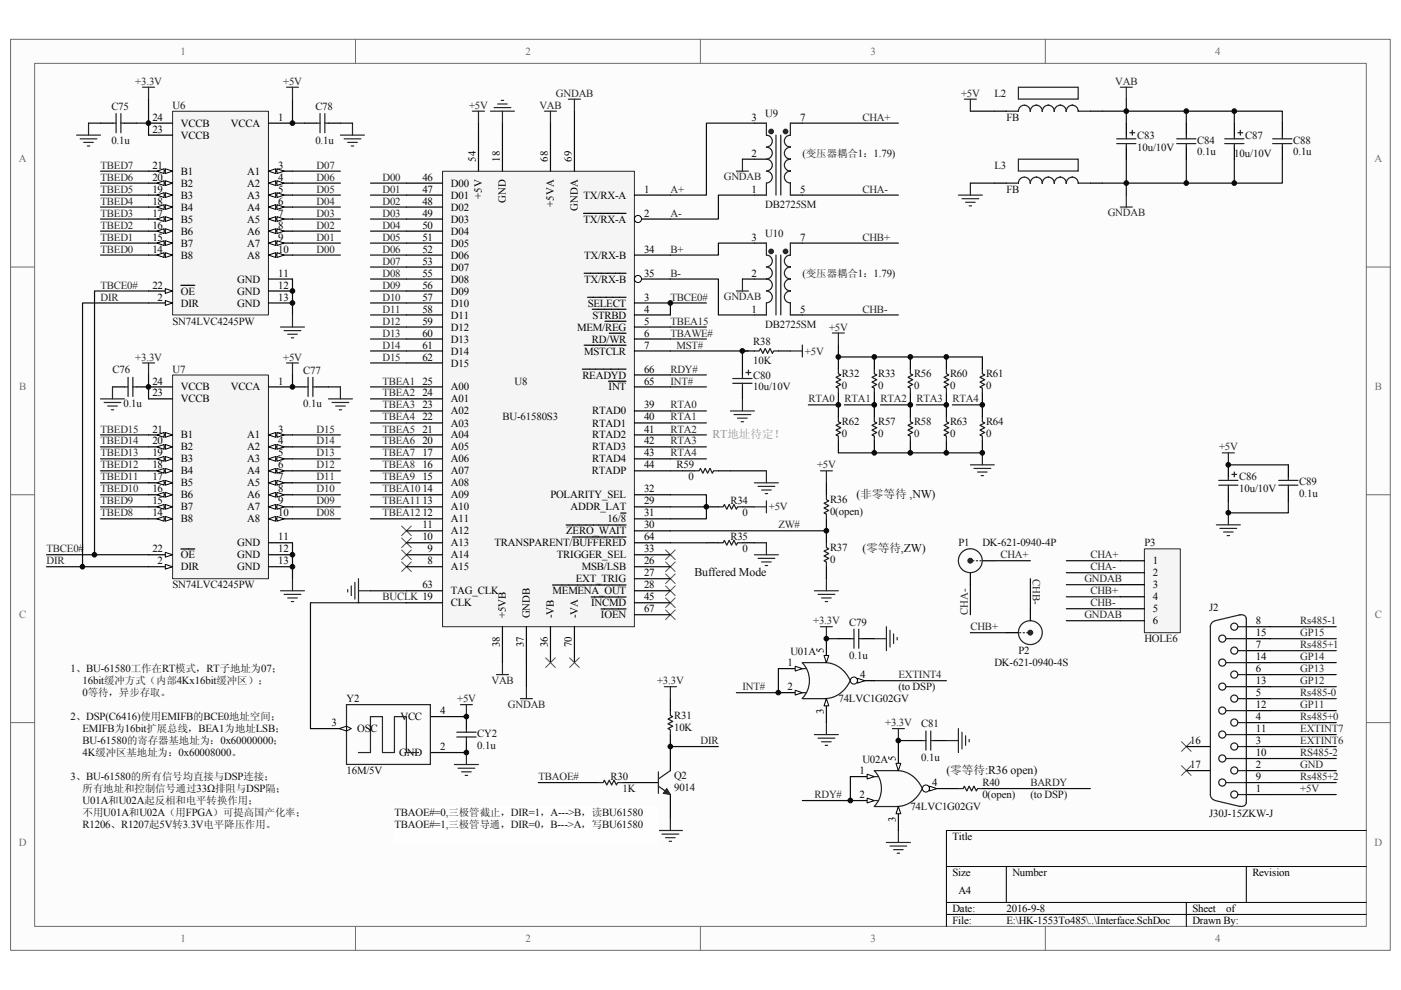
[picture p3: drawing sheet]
<svg xmlns="http://www.w3.org/2000/svg" width="297mm" height="210mm" viewBox="0 0 297 210" stroke-linecap="round" stroke-linejoin="round" font-family="sans-serif">
<defs><g id="words">
<text font-size="2.5" fill="#969696" x="151.1" y="92.9">RT地址待定！</text>
<g font-size="2.5" fill="#0e0e0e">
<text x="181.6" y="105.6">(非零等待 ,NW)</text>
<text x="182.9" y="117.1">(零等待,ZW)</text>
<text x="147.2" y="122.2">Buffered Mode</text>
<text x="200.7" y="164.1">(零等待:R36 open)</text>
</g>
<g font-size="2.3" fill="#706f64">
<text x="38.3" y="11.6">1</text>
<text x="111.4" y="11.6">2</text>
<text x="184.5" y="11.6">3</text>
<text x="257.7" y="11.6">4</text>
<text x="4" y="34.5">A</text>
<text x="291.4" y="34.5">A</text>
<text x="4" y="82.8">B</text>
<text x="291.5" y="82.8">B</text>
<text x="4" y="131.1">C</text>
<text x="291.5" y="131.1">C</text>
<text x="4" y="179.4">D</text>
<text x="291.4" y="179.4">D</text>
<text x="38.3" y="199.8">1</text>
<text x="111.4" y="199.8">2</text>
<text x="184.5" y="199.8">3</text>
<text x="257.7" y="199.8">4</text>
</g>
<g font-size="2.3" fill="#262626">
<text x="28.7" y="18">+3.3V</text>
<text x="60" y="18">+5V</text>
<text x="236.5" y="18">VAB</text>
<text x="99.5" y="23.1">+5V</text>
<text x="114.4" y="23.1">VAB</text>
<text x="117.9" y="20.5">GNDAB</text>
<text x="203.8" y="20.5">+5V</text>
<text x="182.9" y="25.6">CHA+</text>
<text x="21.3" y="35.8">TBED7</text>
<text x="67.1" y="35.8">D07</text>
<text x="21.3" y="40.9">TBED5</text>
<text x="21.3" y="38.3">TBED6</text>
<text x="67.1" y="40.9">D05</text>
<text x="67.1" y="38.3">D06</text>
<text x="81.1" y="38.3">D00</text>
<text x="81.1" y="40.9">D01</text>
<text x="142.2" y="40.9">A+</text>
<text x="153.5" y="38.3">GNDAB</text>
<text x="182.9" y="40.9">CHA-</text>
<text x="21.3" y="46">TBED3</text>
<text x="21.3" y="43.4">TBED4</text>
<text x="67.1" y="46">D03</text>
<text x="67.1" y="43.4">D04</text>
<text x="81.1" y="43.4">D02</text>
<text x="81.1" y="46">D03</text>
<text x="142.2" y="46">A-</text>
<text x="234.9" y="45.9">GNDAB</text>
<text x="21.3" y="53.6">TBED0</text>
<text x="21.3" y="51">TBED1</text>
<text x="21.3" y="48.5">TBED2</text>
<text x="67.1" y="53.6">D00</text>
<text x="67.1" y="51">D01</text>
<text x="67.1" y="48.5">D02</text>
<text x="81.1" y="48.5">D04</text>
<text x="81.1" y="51">D05</text>
<text x="81.1" y="53.6">D06</text>
<text x="142.2" y="53.6">B+</text>
<text x="182.9" y="51">CHB+</text>
<text x="81.1" y="56.1">D07</text>
<text x="81.1" y="58.7">D08</text>
<text x="142.2" y="58.7">B-</text>
<text x="21.3" y="63.8">DIR</text>
<text x="21.3" y="61.2">TBCE0#</text>
<text x="81.1" y="61.2">D09</text>
<text x="81.1" y="63.8">D10</text>
<text x="142.2" y="63.8">TBCE0#</text>
<text x="153.5" y="63.7">GNDAB</text>
<text x="81.1" y="66.3">D11</text>
<text x="81.1" y="68.8">D12</text>
<text x="81.1" y="71.4">D13</text>
<text x="142.2" y="68.8">TBEA15</text>
<text x="142.2" y="71.4">TBAWE#</text>
<text x="175.8" y="70.1">+5V</text>
<text x="182.9" y="66.3">CHB-</text>
<text x="28.7" y="76.5">+3.3V</text>
<text x="60" y="76.5">+5V</text>
<text x="81.1" y="73.9">D14</text>
<text x="81.1" y="76.5">D15</text>
<text x="143.4" y="73.9">MST#</text>
<text x="170.6" y="75.2">+5V</text>
<text x="81.1" y="81.6">TBEA1</text>
<text x="142.2" y="79">RDY#</text>
<text x="142.2" y="81.6">INT#</text>
<text x="81.1" y="84.1">TBEA2</text>
<text x="81.1" y="86.6">TBEA3</text>
<text x="81.1" y="89.2">TBEA4</text>
<text x="142.2" y="86.6">RTA0</text>
<text x="142.2" y="89.2">RTA1</text>
<text x="171.4" y="85.4">RTA0</text>
<text x="179" y="85.4">RTA1</text>
<text x="186.7" y="85.4">RTA2</text>
<text x="194.3" y="85.4">RTA3</text>
<text x="201.9" y="85.4">RTA4</text>
<text x="21.3" y="94.3">TBED14</text>
<text x="21.3" y="91.7">TBED15</text>
<text x="67.1" y="94.3">D14</text>
<text x="67.1" y="91.7">D15</text>
<text x="81.1" y="91.7">TBEA5</text>
<text x="81.1" y="94.3">TBEA6</text>
<text x="142.2" y="91.7">RTA2</text>
<text x="142.2" y="94.3">RTA3</text>
<text x="258.5" y="95.5">+5V</text>
<text x="21.3" y="101.9">TBED11</text>
<text x="21.3" y="99.4">TBED12</text>
<text x="21.3" y="96.8">TBED13</text>
<text x="67.1" y="101.9">D11</text>
<text x="67.1" y="99.4">D12</text>
<text x="67.1" y="96.8">D13</text>
<text x="81.1" y="96.8">TBEA7</text>
<text x="81.1" y="99.4">TBEA8</text>
<text x="81.1" y="101.9">TBEA9</text>
<text x="142.2" y="96.8">RTA4</text>
<text x="173.2" y="99.4">+5V</text>
<text x="21.3" y="107">TBED9</text>
<text x="21.3" y="104.4">TBED10</text>
<text x="67.1" y="107">D09</text>
<text x="67.1" y="104.4">D10</text>
<text x="81.1" y="104.4">TBEA10</text>
<text x="81.1" y="107">TBEA11</text>
<text x="21.3" y="109.5">TBED8</text>
<text x="67.1" y="109.5">D08</text>
<text x="81.1" y="109.5">TBEA12</text>
<text x="163" y="108.2">+5V</text>
<text x="165.1" y="112.1">ZW#</text>
<text x="9.9" y="117.2">TBCE0#</text>
<text x="9.9" y="119.7">DIR</text>
<text x="212.1" y="118.4">CHA+</text>
<text x="231.2" y="118.4">CHA+</text>
<text x="219" y="122.8" transform="rotate(90 219 122.8)">CHB-</text>
<text x="229.9" y="123.5">GNDAB</text>
<text x="231.2" y="121">CHA-</text>
<text x="81.1" y="127.3">BUCLK 19</text>
<text x="205.2" y="130.4" transform="rotate(-90 205.2 130.4)">CHA-</text>
<text x="229.9" y="131.1">GNDAB</text>
<text x="231.2" y="126">CHB+</text>
<text x="231.2" y="128.6">CHB-</text>
<text x="172.4" y="132.4">+3.3V</text>
<text x="205.7" y="133.7">CHB+</text>
<text x="275.7" y="135">GP15</text>
<text x="275.7" y="137.5">Rs485+1</text>
<text x="275.7" y="132.4">Rs485-1</text>
<text x="190.5" y="143.8">EXTINT4</text>
<text x="275.7" y="142.6">GP13</text>
<text x="275.7" y="140">GP14</text>
<text x="96.9" y="148.9">+5V</text>
<text x="104.2" y="145.1">VAB</text>
<text x="139.3" y="145.1">+3.3V</text>
<text x="157.4" y="146.4">INT#</text>
<text x="275.7" y="147.7">Rs485-0</text>
<text x="275.7" y="145.1">GP12</text>
<text x="107.7" y="150.2">GNDAB</text>
<text x="187.7" y="154">+3.3V</text>
<text x="275.7" y="152.8">Rs485+0</text>
<text x="275.7" y="155.3">EXTINT7</text>
<text x="275.7" y="150.2">GP11</text>
<text x="148.5" y="157.8">DIR</text>
<text x="275.7" y="157.8">EXTINT6</text>
<text x="275.7" y="160.4">RS485-2</text>
<text x="114.2" y="165.5">TBAOE#</text>
<text x="218.5" y="166.8">BARDY</text>
<text x="275.7" y="162.9">GND</text>
<text x="275.7" y="165.5">Rs485+2</text>
<text x="172.7" y="169.3">RDY#</text>
<text x="275.7" y="168">+5V</text>
</g>
<g font-size="2.3" fill="#0e0e0e">
<text x="23.6" y="23.3">C75</text>
<text x="36.6" y="23.1">U6</text>
<text x="66.9" y="23.3">C78</text>
<text x="210.8" y="20.5">L2</text>
<text x="162.2" y="24.8">U9</text>
<text x="213.4" y="25.6">FB</text>
<text x="241.1" y="29.4">C83</text>
<text x="264" y="29.4">C87</text>
<text x="23.6" y="30.4">0.1u</text>
<text x="66.9" y="30.4">0.1u</text>
<text x="170.1" y="33.3">(变压器耦合1：1.79)</text>
<text x="210.8" y="35.8">L3</text>
<text x="241.1" y="32">10u/10V</text>
<text x="253.8" y="30.4">C84</text>
<text x="253.8" y="33">0.1u</text>
<text x="261.7" y="33.3">10u/10V</text>
<text x="274.2" y="30.4">C88</text>
<text x="274.2" y="33">0.1u</text>
<text x="213.4" y="40.9">FB</text>
<text x="162.2" y="44.2">DB2725SM</text>
<text x="162.2" y="50.3">U10</text>
<text x="170.1" y="58.7">(变压器耦合1：1.79)</text>
<text x="36.6" y="68.8">SN74LVC4245PW</text>
<text x="162.2" y="69.6">DB2725SM</text>
<text x="159.7" y="73.2">R38</text>
<text x="159.7" y="77.2">10K</text>
<text x="23.9" y="79">C76</text>
<text x="36.6" y="79">U7</text>
<text x="64.3" y="79.3">C77</text>
<text x="109.1" y="81.6">U8</text>
<text x="159.7" y="80.3">C80</text>
<text x="159.7" y="82.8">10u/10V</text>
<text x="178.5" y="80">R32</text>
<text x="178.5" y="82.6">0</text>
<text x="186.2" y="80">R33</text>
<text x="186.2" y="82.6">0</text>
<text x="193.8" y="80">R56</text>
<text x="193.8" y="82.6">0</text>
<text x="201.4" y="80">R60</text>
<text x="201.4" y="82.6">0</text>
<text x="209.1" y="80">R61</text>
<text x="209.1" y="82.6">0</text>
<text x="26.2" y="86.4">0.1u</text>
<text x="64.3" y="86.4">0.1u</text>
<text x="106.5" y="89.2">BU-61580S3</text>
<text x="178.5" y="90.2">R62</text>
<text x="178.5" y="92.8">0</text>
<text x="186.2" y="90.2">R57</text>
<text x="186.2" y="92.8">0</text>
<text x="193.8" y="90.2">R58</text>
<text x="193.8" y="92.8">0</text>
<text x="201.4" y="90.2">R63</text>
<text x="201.4" y="92.8">0</text>
<text x="209.1" y="90.2">R64</text>
<text x="209.1" y="92.8">0</text>
<text x="143.4" y="99.4">R59</text>
<text x="146" y="101.9">0</text>
<text x="262.7" y="101.9">C86</text>
<text x="154.9" y="107">R34</text>
<text x="176" y="106.7">R36</text>
<text x="262.7" y="104.4">10u/10V</text>
<text x="275.4" y="102.9">C89</text>
<text x="275.4" y="105.5">0.1u</text>
<text x="157.4" y="109.5">0</text>
<text x="176" y="109.3">0(open)</text>
<text x="154.9" y="114.6">R35</text>
<text x="157.4" y="117.2">0</text>
<text x="176" y="116.9">R37</text>
<text x="176" y="119.4">0</text>
<text x="203.2" y="115.9">P1</text>
<text x="208.3" y="115.9">DK-621-0940-4P</text>
<text x="242.6" y="115.9">P3</text>
<text x="36.6" y="124.8">SN74LVC4245PW</text>
<text x="256.4" y="129.6">J2</text>
<text x="180.1" y="132.7">C79</text>
<text x="242.6" y="136.2">HOLE6</text>
<text x="15" y="142.6">1、BU-61580工作在RT模式，RT子地址为07；</text>
<text x="167.6" y="139">U01A</text>
<text x="180.1" y="139.8">0.1u</text>
<text x="210.8" y="141.3">DK-621-0940-4S</text>
<text x="215.9" y="138.8">P2</text>
<text x="17.5" y="145.1">16bit缓冲方式（内部4Kx16bit缓冲区）；</text>
<text x="17.5" y="147.7">0等待，异步存取。</text>
<text x="73.5" y="148.9">Y2</text>
<text x="177.8" y="148.9">74LVC1G02GV</text>
<text x="190.5" y="146.4">(to DSP)</text>
<text x="15" y="152.8">2、DSP(C6416)使用EMIFB的BCE0地址空间；</text>
<text x="17.5" y="155.3">EMIFB为16bit扩展总线，BEA1为地址LSB；</text>
<text x="142.9" y="152.5">R31</text>
<text x="142.9" y="155">10K</text>
<text x="195.3" y="154.3">C81</text>
<text x="17.5" y="157.8">BU-61580的寄存器基地址为：0x60000000；</text>
<text x="17.5" y="160.4">4K缓冲区基地址为：0x60008000。</text>
<text x="101.2" y="156.3">CY2</text>
<text x="101.2" y="158.9">0.1u</text>
<text x="182.9" y="161.9">U02A</text>
<text x="195.3" y="161.4">0.1u</text>
<text x="15" y="165.5">3、BU-61580的所有信号均直接与DSP连接；</text>
<text x="73.5" y="164.2">16M/5V</text>
<text x="129.4" y="165.5">R30</text>
<text x="142.9" y="165.2">Q2</text>
<text x="142.9" y="167.8">9014</text>
<text x="208.3" y="166.8">R40</text>
<text x="17.5" y="170.6">U01A和U02A起反相和电平转换作用；</text>
<text x="83.6" y="173">TBAOE#=0,三极管截止，DIR=1，A---&gt;B，读BU61580</text>
<text x="132" y="168">1K</text>
<text x="193" y="171.8">74LVC1G02GV</text>
<text x="208.3" y="169.3">0(open)</text>
<text x="218.5" y="169.3">(to DSP)</text>
<text x="256.4" y="173.4">J30J-15ZKW-J</text>
<text x="17.5" y="175.6">R1206、R1207起5V转3.3V电平降压作用。</text>
<text x="83.6" y="175.5">TBAOE#=1,三极管导通，DIR=0，B---&gt;A，写BU61580</text>
</g>
<g font-size="2.3">
<text x="32.3" y="28.2">23</text>
<text x="32.3" y="25.6">24</text>
<text x="38.4" y="29.4">VCCB</text>
<text x="38.4" y="26.9">VCCB</text>
<text x="49" y="26.9">VCCA</text>
<text x="59" y="25.6">1</text>
<text x="159.3" y="25.6">3</text>
<text x="169.6" y="25.6">7</text>
<text x="32.3" y="35.8">21</text>
<text x="59" y="35.8">3</text>
<text x="100.9" y="34.3" transform="rotate(-90 100.9 34.3)">54</text>
<text x="106" y="34.3" transform="rotate(-90 106 34.3)">18</text>
<text x="116.2" y="34.3" transform="rotate(-90 116.2 34.3)">68</text>
<text x="121.2" y="34.3" transform="rotate(-90 121.2 34.3)">69</text>
<text x="159.3" y="33.3">2</text>
<text x="32.3" y="40.9">19</text>
<text x="32.3" y="38.3">20</text>
<text x="38.4" y="39.6">B2</text>
<text x="38.4" y="37.1">B1</text>
<text x="52.4" y="37.1">A1</text>
<text x="52.4" y="39.6">A2</text>
<text x="59" y="38.3">4</text>
<text x="59" y="40.9">5</text>
<text x="89.6" y="38.3">46</text>
<text x="89.6" y="40.9">47</text>
<text x="95.6" y="39.6">D00</text>
<text x="136.6" y="40.9">1</text>
<text x="159.3" y="40.9">1</text>
<text x="169.6" y="40.9">5</text>
<text x="32.3" y="46">17</text>
<text x="32.3" y="43.4">18</text>
<text x="38.4" y="47.2">B5</text>
<text x="38.4" y="44.7">B4</text>
<text x="38.4" y="42.1">B3</text>
<text x="52.4" y="42.1">A3</text>
<text x="52.4" y="44.7">A4</text>
<text x="52.4" y="47.2">A5</text>
<text x="59" y="43.4">6</text>
<text x="59" y="46">7</text>
<text x="89.6" y="43.4">48</text>
<text x="89.6" y="46">49</text>
<text x="95.6" y="42.1">D01</text>
<text x="95.6" y="44.7">D02</text>
<text x="95.6" y="47.2">D03</text>
<text x="102.2" y="42.2" transform="rotate(-90 102.2 42.2)">+5V</text>
<text x="107.3" y="43.1" transform="rotate(-90 107.3 43.1)">GND</text>
<text x="117.4" y="43.8" transform="rotate(-90 117.4 43.8)">+5VA</text>
<text x="122.5" y="44.7" transform="rotate(-90 122.5 44.7)">GNDA</text>
<text x="123.7" y="42.1">TX/RX-A</text>
<text x="123.7" y="47.2">TX/RX-A</text>
<text x="136.6" y="46">2</text>
<text x="32.3" y="53.6">14</text>
<text x="32.3" y="51">15</text>
<text x="32.3" y="48.5">16</text>
<text x="38.4" y="52.3">B7</text>
<text x="38.4" y="49.8">B6</text>
<text x="52.4" y="49.8">A6</text>
<text x="52.4" y="52.3">A7</text>
<text x="59" y="48.5">8</text>
<text x="59" y="51">9</text>
<text x="59" y="53.6">10</text>
<text x="89.6" y="48.5">50</text>
<text x="89.6" y="51">51</text>
<text x="89.6" y="53.6">52</text>
<text x="95.6" y="49.8">D04</text>
<text x="95.6" y="52.3">D05</text>
<text x="136.6" y="53.6">34</text>
<text x="159.3" y="51">3</text>
<text x="169.6" y="51">7</text>
<text x="38.4" y="54.9">B8</text>
<text x="50.3" y="59.9">GND</text>
<text x="52.4" y="54.9">A8</text>
<text x="59" y="58.7">11</text>
<text x="89.6" y="56.1">53</text>
<text x="89.6" y="58.7">55</text>
<text x="95.6" y="54.9">D06</text>
<text x="95.6" y="57.4">D07</text>
<text x="95.6" y="59.9">D08</text>
<text x="123.9" y="59.9">TX/RX-B</text>
<text x="123.9" y="54.9">TX/RX-B</text>
<text x="136.6" y="58.7">35</text>
<text x="159.3" y="58.7">2</text>
<text x="32.3" y="61.2">22</text>
<text x="33.4" y="63.8">2</text>
<text x="38.4" y="65">DIR</text>
<text x="38.4" y="62.5">OE</text>
<text x="50.3" y="62.5">GND</text>
<text x="50.3" y="65">GND</text>
<text x="59" y="61.2">12</text>
<text x="59" y="63.8">13</text>
<text x="89.6" y="61.2">56</text>
<text x="89.6" y="63.8">57</text>
<text x="95.6" y="62.5">D09</text>
<text x="95.6" y="65">D10</text>
<text x="124.6" y="65">SELECT</text>
<text x="136.6" y="63.8">3</text>
<text x="89.6" y="66.3">58</text>
<text x="89.6" y="68.8">59</text>
<text x="89.6" y="71.4">60</text>
<text x="95.6" y="67.6">D11</text>
<text x="95.6" y="70.1">D12</text>
<text x="122.4" y="70.1">MEM/REG</text>
<text x="125.6" y="67.6">STRBD</text>
<text x="136.6" y="66.3">4</text>
<text x="136.6" y="71.4">6</text>
<text x="136.6" y="68.8">5</text>
<text x="159.3" y="66.3">1</text>
<text x="169.6" y="66.3">5</text>
<text x="89.6" y="73.9">61</text>
<text x="89.6" y="76.5">62</text>
<text x="95.6" y="72.7">D13</text>
<text x="95.6" y="75.2">D14</text>
<text x="95.6" y="77.7">D15</text>
<text x="123.9" y="75.2">MSTCLR</text>
<text x="125.5" y="72.7">RD/WR</text>
<text x="136.6" y="73.9">7</text>
<text x="32.3" y="81.6">24</text>
<text x="38.4" y="82.8">VCCB</text>
<text x="49" y="82.8">VCCA</text>
<text x="59" y="81.6">1</text>
<text x="89.6" y="81.6">25</text>
<text x="95.6" y="82.8">A00</text>
<text x="123.5" y="80.3">READYD</text>
<text x="129" y="82.8">INT</text>
<text x="136.6" y="81.6">65</text>
<text x="136.6" y="79">66</text>
<text x="32.3" y="84.1">23</text>
<text x="38.4" y="85.4">VCCB</text>
<text x="89.6" y="84.1">24</text>
<text x="89.6" y="86.6">23</text>
<text x="89.6" y="89.2">22</text>
<text x="95.6" y="85.4">A01</text>
<text x="95.6" y="87.9">A02</text>
<text x="125.6" y="87.9">RTAD0</text>
<text x="136.6" y="86.6">39</text>
<text x="136.6" y="89.2">40</text>
<text x="32.3" y="94.3">20</text>
<text x="32.3" y="91.7">21</text>
<text x="38.4" y="95.5">B2</text>
<text x="38.4" y="93">B1</text>
<text x="52.4" y="93">A1</text>
<text x="52.4" y="95.5">A2</text>
<text x="59" y="91.7">3</text>
<text x="59" y="94.3">4</text>
<text x="89.6" y="91.7">21</text>
<text x="89.6" y="94.3">20</text>
<text x="95.6" y="90.5">A03</text>
<text x="95.6" y="93">A04</text>
<text x="95.6" y="95.5">A05</text>
<text x="125.6" y="90.5">RTAD1</text>
<text x="125.6" y="93">RTAD2</text>
<text x="125.6" y="95.5">RTAD3</text>
<text x="136.6" y="91.7">41</text>
<text x="136.6" y="94.3">42</text>
<text x="32.3" y="101.9">17</text>
<text x="32.3" y="99.4">18</text>
<text x="32.3" y="96.8">19</text>
<text x="38.4" y="100.6">B4</text>
<text x="38.4" y="98.1">B3</text>
<text x="52.4" y="98.1">A3</text>
<text x="52.4" y="100.6">A4</text>
<text x="59" y="96.8">5</text>
<text x="59" y="99.4">6</text>
<text x="59" y="101.9">7</text>
<text x="89.6" y="96.8">17</text>
<text x="89.6" y="99.4">16</text>
<text x="89.6" y="101.9">15</text>
<text x="95.6" y="98.1">A06</text>
<text x="95.6" y="100.6">A07</text>
<text x="125.5" y="100.6">RTADP</text>
<text x="125.6" y="98.1">RTAD4</text>
<text x="136.6" y="96.8">43</text>
<text x="136.6" y="99.4">44</text>
<text x="32.3" y="107">15</text>
<text x="32.3" y="104.4">16</text>
<text x="38.4" y="105.7">B6</text>
<text x="38.4" y="103.2">B5</text>
<text x="52.4" y="103.2">A5</text>
<text x="52.4" y="105.7">A6</text>
<text x="59" y="104.4">8</text>
<text x="59" y="107">9</text>
<text x="89.6" y="104.4">14</text>
<text x="89.6" y="107">13</text>
<text x="95.6" y="103.2">A08</text>
<text x="95.6" y="105.7">A09</text>
<text x="116.7" y="105.7">POLARITY_SEL</text>
<text x="136.6" y="104.4">32</text>
<text x="136.6" y="107">29</text>
<text x="32.3" y="109.5">14</text>
<text x="38.4" y="110.8">B8</text>
<text x="38.4" y="108.2">B7</text>
<text x="52.4" y="108.2">A7</text>
<text x="52.4" y="110.8">A8</text>
<text x="59" y="109.5">10</text>
<text x="89.6" y="109.5">12</text>
<text x="89.6" y="112.1">11</text>
<text x="95.6" y="108.2">A10</text>
<text x="95.6" y="110.8">A11</text>
<text x="95.6" y="113.3">A12</text>
<text x="120.1" y="113.3">ZERO_WAIT</text>
<text x="121" y="108.2">ADDR_LAT</text>
<text x="128.8" y="110.8">16/8</text>
<text x="136.6" y="112.1">30</text>
<text x="136.6" y="109.5">31</text>
<text x="32.3" y="117.2">22</text>
<text x="33.4" y="119.7">2</text>
<text x="38.4" y="118.4">OE</text>
<text x="50.3" y="115.9">GND</text>
<text x="50.3" y="118.4">GND</text>
<text x="59" y="114.6">11</text>
<text x="59" y="117.2">12</text>
<text x="59" y="119.7">13</text>
<text x="89.6" y="114.6">10</text>
<text x="90.7" y="117.2">9</text>
<text x="90.7" y="119.7">8</text>
<text x="95.6" y="115.9">A13</text>
<text x="95.6" y="118.4">A14</text>
<text x="104.9" y="115.9">TRANSPARENT/BUFFERED</text>
<text x="118.1" y="118.4">TRIGGER_SEL</text>
<text x="136.6" y="117.2">33</text>
<text x="136.6" y="114.6">64</text>
<text x="136.6" y="119.7">26</text>
<text x="244.4" y="119.7">1</text>
<text x="38.4" y="121">DIR</text>
<text x="50.3" y="121">GND</text>
<text x="89.6" y="124.8">63</text>
<text x="95.6" y="121">A15</text>
<text x="122.1" y="123.5">EXT_TRIG</text>
<text x="123.4" y="121">MSB/LSB</text>
<text x="136.6" y="124.8">28</text>
<text x="136.6" y="122.2">27</text>
<text x="244.4" y="122.2">2</text>
<text x="244.4" y="124.8">3</text>
<text x="95.6" y="128.6">CLK</text>
<text x="95.6" y="126">TAG_CLK</text>
<text x="107.3" y="131.1" transform="rotate(-90 107.3 131.1)">+5VB</text>
<text x="112.3" y="131.1" transform="rotate(-90 112.3 131.1)">GNDB</text>
<text x="117.2" y="126">MEMENA_OUT</text>
<text x="117.4" y="131.1" transform="rotate(-90 117.4 131.1)">-VB</text>
<text x="122.5" y="131.1" transform="rotate(-90 122.5 131.1)">-VA</text>
<text x="125.3" y="128.6">INCMD</text>
<text x="127.4" y="131.1">IOEN</text>
<text x="136.6" y="129.9">67</text>
<text x="136.6" y="127.3">45</text>
<text x="244.4" y="127.3">4</text>
<text x="244.4" y="129.9">5</text>
<text x="106" y="137.3" transform="rotate(-90 106 137.3)">38</text>
<text x="111.1" y="137.3" transform="rotate(-90 111.1 137.3)">37</text>
<text x="116.2" y="137.3" transform="rotate(-90 116.2 137.3)">36</text>
<text x="121.2" y="137.3" transform="rotate(-90 121.2 137.3)">70</text>
<text x="244.4" y="132.4">6</text>
<text x="266.3" y="137.5">7</text>
<text x="266.3" y="132.4">8</text>
<text x="266.3" y="135">15</text>
<text x="167" y="141.3">1</text>
<text x="174.7" y="138.5" transform="rotate(-90 174.7 138.5)">5</text>
<text x="182.3" y="143.8">4</text>
<text x="266.3" y="142.6">6</text>
<text x="266.3" y="140">14</text>
<text x="167" y="146.4">2</text>
<text x="266.3" y="147.7">5</text>
<text x="266.3" y="145.1">13</text>
<text x="70.3" y="154">3</text>
<text x="75.8" y="155.3">OSC</text>
<text x="84.9" y="152.8">VCC</text>
<text x="93.3" y="151.5">4</text>
<text x="174.7" y="151.4" transform="rotate(-90 174.7 151.4)">3</text>
<text x="266.3" y="152.8">4</text>
<text x="266.3" y="155.3">11</text>
<text x="266.3" y="150.2">12</text>
<text x="84.7" y="160.4">GND</text>
<text x="93.3" y="159.1">2</text>
<text x="189.9" y="161.4" transform="rotate(-90 189.9 161.4)">5</text>
<text x="252.3" y="157.8">16</text>
<text x="266.3" y="157.8">3</text>
<text x="266.3" y="160.4">10</text>
<text x="182.2" y="164.2">1</text>
<text x="197.6" y="166.8">4</text>
<text x="252.3" y="162.9">17</text>
<text x="266.3" y="162.9">2</text>
<text x="266.3" y="165.5">9</text>
<text x="182.2" y="169.3">2</text>
<text x="266.3" y="168">1</text>
<text x="189.9" y="174.3" transform="rotate(-90 189.9 174.3)">3</text>
<text x="201.9" y="178.1">Title</text>
<text x="201.9" y="185.8">Size</text>
<text x="214.6" y="185.8">Number</text>
<text x="265.5" y="185.8">Revision</text>
<text x="203.2" y="189.6">A4</text>
<text x="201.9" y="193.4">Date:</text>
<text x="201.9" y="195.9">File:</text>
<text x="213.4" y="193.4">2016-9-8</text>
<text x="213.4" y="195.9">E:\HK-1553To485\..\Interface.SchDoc</text>
<text x="252.8" y="195.9">Drawn By:</text>
<text x="252.8" y="193.4">Sheet</text>
<text x="259.9" y="193.4">of</text>
</g>
<g font-size="2.2" fill="#0e0e0e">
<text x="17.5" y="168">所有地址和控制信号通过33Ω排阻与DSP隔；</text>
<text x="17.5" y="173.1">不用U01A和U02A（用FPGA）可提高国产化率；</text>
</g>
</g></defs>
<path d="M2.3 8.4h292.5v193.2h-292.5z" fill="#fcfcfc"/>
<path d="M2.2 8.3h292.6v193.3h-292.6z" fill="none" stroke="#6e6e6e" stroke-width=".21"/>
<path d="M7.4 13.5h282.3v183h-282.3z" fill="#fcfcfc"/>
<g fill="none" stroke="#6e6e6e" stroke-width=".21">
<path d="M7.3 13.4h282.4v183.1h-282.4zM75.4 8.3v5.1M148.5 8.3v5.1M221.6 8.3v5.1M2.2 56.6h5.1M289.7 56.6h5.1M2.2 104.9h5.1M289.7 104.9h5.1M2.2 153.3h5.1M289.7 153.3h5.1M75.4 196.5v5.1M148.5 196.5v5.1"/>
<path d="M221.6 196.5v5.1"/>
</g>
<path d="M73.5 154l1 .5-1 .5M289.7 176.1h-89v20.4M200.7 183.8h89M200.7 191.4h89M200.7 194h89M213.4 183.8v7.6M251.5 191.4v5.1M264.2 183.8v7.6" fill="none" stroke="#000" stroke-width=".21"/>
<g fill="none" stroke="#000" stroke-width=".25">
<path d="M210.8 38.8h2.6M210.8 23.6h2.6M231.2 38.8h2.5M231.2 23.6h2.5M238.8 26.1v2.6M238.8 31.2v2.6M251.5 26.1v2.6M251.5 31.2v2.6M261.7 26.1v2.6M261.7 31.2v2.6M271.9 26.1v2.6M271.9 31.2v2.6"/>
<path d="M160 51.6h2.5M160 59.2h2.5M167.6 51.6h2.5M157.4 77v2.5M157.4 74.4h2.6M160 66.8h2.5M165 74.4h2.6M167.6 66.8h2.5M157.4 82.1v2.5M273.2 98.6v2.5M149.8 115.1h2.5M149.8 107.5h2.5"/>
<path d="M157.4 115.1h2.6M157.4 107.5h2.6M273.2 103.7v2.5M65.8 154.5h7.7M91.3 159.6h7.6M91.3 152h7.6"/>
</g>
<g fill="none" stroke="#1c1c1c" stroke-width=".25">
<path d="M215.9 18.5h12.7v2.5h-12.7zM213.4 38.8h2.5a1.26 1.26 0 0 1 1.3-1.2 1.26 1.26 0 0 1 1.2 1.2h.1a1.25 1.25 0 0 1 1.2-1.2 1.25 1.25 0 0 1 1.3 1.2 1.26 1.26 0 0 1 1.3-1.2 1.25 1.25 0 0 1 1.2 1.2 1.27 1.27 0 0 1 1.3-1.2 1.25 1.25 0 0 1 1.3 1.2 1.27 1.27 0 0 1 1.3-1.2h-.1a1.25 1.25 0 0 1 1.3 1.2M213.4 23.6h2.5a1.26 1.26 0 0 1 1.3-1.3 1.26 1.26 0 0 1 1.2 1.3h.1a1.25 1.25 0 0 1 1.2-1.3 1.27 1.27 0 0 1 1.3 1.3 1.27 1.27 0 0 1 1.3-1.3 1.27 1.27 0 0 1 1.2 1.3 1.27 1.27 0 0 1 1.3-1.3 1.27 1.27 0 0 1 1.3 1.3 1.27 1.27 0 0 1 1.3-1.3h-.1a1.27 1.27 0 0 1 1.3 1.3M215.9 33.8h12.7v2.5h-12.7zM228.6 38.8h2.6M228.6 23.6h2.6M236.8 29.4h4M236.8 30.5h4M238.8 28.7v.7M238.8 30.5v.7M239.6 28.2h1M240.1 27.6v1.1"/>
<path d="M249.5 29.4h4.1M249.5 30.5h4.1M251.5 28.7v.7M251.5 30.5v.7M259.7 29.4h4M259.7 30.5h4M261.7 28.7v.7M261.7 30.5v.7M262.5 28.2h1M263 27.6v1.1M269.8 29.4h4.1M269.8 30.5h4.1"/>
<path d="M271.9 28.7v.7M271.9 30.5v.7M162.5 51.6v2.5a1.26 1.26 0 0 1 1.2 1.3 1.26 1.26 0 0 1-1.2 1.2M162.5 56.6a1.26 1.26 0 0 1 1.2 1.3 1.26 1.26 0 0 1-1.2 1.3M162.5 59.2a1.26 1.26 0 0 1 1.2 1.2 1.26 1.26 0 0 1-1.2 1.3 1.27 1.27 0 0 1 1.2 1.3 1.27 1.27 0 0 1-1.2 1.2v2.6M164.5 54.1v12.7M165.5 54.1v12.7M167.6 51.6v2.5a1.26 1.26 0 0 0-1.3 1.3 1.26 1.26 0 0 0 1.3 1.2M167.6 56.6a1.26 1.26 0 0 0-1.3 1.3 1.26 1.26 0 0 0 1.3 1.3M167.6 59.2a1.26 1.26 0 0 0-1.3 1.2 1.26 1.26 0 0 0 1.3 1.3 1.26 1.26 0 0 0-1.3 1.3 1.26 1.26 0 0 0 1.3 1.2v2.6M157.4 79.5v.8M158.2 79h1"/>
<path d="M158.7 78.5v1M160 74.4h1l.2-.5 .5 1.1 .5-1.1 .5 1.1 .6-1.1 .5 1.1 .2-.6h1M155.4 80.3h4M155.4 81.3h4M157.4 81.3v.8M152.3 115.1h1l.3-.5 .5 1 .5-1 .5 1 .5-1 .5 1 .3-.5h1M152.3 107.5h1l.3-.5 .5 1 .5-1 .5 1 .5-1 .5 1 .3-.5h1M271.1 101.9h4.1M271.1 102.9h4.1M273.2 101.1v.8M273.2 102.9v.8M73.5 149.5h17.7v12.6h-17.7z"/>
<path d="M76 159.6h2.5v-7.6h2.6v7.6h2.5v-7.6h2.6v7.6h2.5"/>
</g>
<g fill="none" stroke="#262626" stroke-width=".25">
<path d="M237.5 18.5h2.6M238.8 18.5v2.5M100.2 23.6h2.5M101.4 23.6v2.5M104 23.6h5.1M104.8 22.8h3.5M105.5 22.1h2M106.3 21.3h.5M106.5 23.6v2.5M115.4 23.6h2.6M116.7 23.6v2.5M120.5 21h2.6"/>
<path d="M121.8 21v2.6M156.1 36.3h2.6M157.4 33.8v2.5M204.5 21h2.5M205.7 38.8v2.6M205.7 21v2.6M157.4 59.2v2.5M203.2 41.4h5.1M204 42.1h3.5M204.7 42.9h2.1M205.5 43.7h.5M237.5 43.9h2.6"/>
<path d="M238.8 41.4v2.5M156.1 61.7h2.6M167.6 74.4h2.5M170.1 73.2v2.5M154.9 87.2h5.1M155.6 87.9h3.6M156.4 88.7h2M157.1 89.5h.6M157.4 84.6v2.6M162.5 99.9v2.5M259.2 96.1h2.5M260.4 96.1v2.5"/>
<path d="M160 117.7h5M160 102.4h5M160 107.5h2.5M160.7 118.4h3.6M160.7 103.2h3.6M161.5 119.2h2M161.5 103.9h2M162.2 120h.5M162.2 104.7h.5M162.5 115.1v2.6M162.5 106.2v2.6M257.9 111.3h5.1"/>
<path d="M258.7 112.1h3.5M259.4 112.8h2M260.2 113.6h.5M260.4 108.8v2.5M172.7 125.3h5.1M173.4 126.1h3.6M174.2 126.8h2M175 127.6h.5M175.2 122.7v2.6M105.3 143.1h2.5M106.5 140.5v2.6M110.3 148.2h2.6"/>
<path d="M111.6 145.6v2.6"/>
</g>
<g fill="#1c1c1c" stroke="#1c1c1c" stroke-width=".21">
<circle cx="166.5" cy="53.3" r=".49"/>
<circle cx="163.5" cy="53.3" r=".5"/>
</g>
<g fill="none" stroke="#4c4c4c" stroke-width=".21">
<path d="M85.2 119.2l2 2M85.2 116.6l2 2.1M85.2 114.1l2 2M85.2 111.6l2 2M87.2 119.2l-2 2M87.2 116.6l-2 2.1M87.2 114.1l-2 2M87.2 111.6l-2 2M141.1 119.2l2 2M141.1 116.6l2 2.1M143.1 119.2l-2 2M143.1 116.6l-2 2.1"/>
<path d="M141.1 129.4l2 2M141.1 126.8l2 2.1M141.1 124.3l2 2M141.1 121.7l2 2.1M143.1 129.4l-2 2M143.1 126.8l-2 2.1M143.1 124.3l-2 2M143.1 121.7l-2 2.1"/>
</g>
<g fill="none" stroke="#0e0e0e" stroke-width=".25">
<path d="M78.5 38.8h7.7M101.4 26.1v2.6M106.5 26.1v2.6M116.7 26.1v2.6M121.8 23.6v5.1M157.4 33.8h2.6M160 26.1h-10.2v15.3h-7.7M170.1 26.1h20.4M238.8 26.1v-2.5h33.1v2.5M238.8 33.8v5h33.1v-5M251.5 23.6v2.5M251.5 33.8v5"/>
<path d="M261.7 23.6v2.5M261.7 33.8v5M78.5 59.2h7.7M78.5 56.6h7.7M78.5 54.1h7.7M78.5 51.6h7.7M78.5 49h7.7M78.5 46.5h7.7M78.5 43.9h7.7M78.5 41.4h7.7M142.1 59.2h10.2v7.6h7.7M157.4 59.2h2.6"/>
<path d="M160 51.6h-7.7v2.5h-10.2M160 41.4h-7.7v5.1h-10.2M170.1 51.6h20.4M170.1 41.4h20.4M78.5 69.4h7.7M78.5 71.9h7.7M78.5 77h7.7M78.5 74.4h7.7M78.5 66.8h7.7M78.5 64.3h7.7M78.5 61.7h7.7M142.1 69.4h7.7"/>
<path d="M142.1 71.9h7.7M142.1 79.5h7.7M170.1 66.8h20.4M78.5 82.1h7.7M78.5 99.9h7.7M78.5 97.3h7.7M78.5 94.8h7.7M78.5 92.2h7.7M78.5 89.7h7.7M78.5 87.2h7.7M78.5 84.6h7.7M142.1 82.1h7.7"/>
<path d="M78.5 110h7.7M78.5 107.5h7.7M78.5 104.9h7.7M78.5 102.4h7.7M111.6 140.5v5.1"/>
</g>
<path d="M71.9 154.5l1.6-.5v1z" fill="#fcfcfc" stroke="#000" stroke-width=".21"/>
<g fill="none" stroke="#262626" stroke-width=".25">
<path d="M176.5 70.6h2.5M177.8 70.6v2.6M173.9 99.9h2.6M175.2 99.9v2.5M73.7 125.1v.5M74.5 124.3v2M75.2 123.5v3.6M76 125.3h2.5M76 122.7v5.1M97.6 149.5h2.6M98.9 149.5v2.5M98.9 159.6v2.6"/>
<path d="M96.3 162.2h5.1M97.1 162.9h3.6M97.9 163.7h2M98.6 164.5h.5"/>
</g>
<path d="M142.1 74.4h16.6M157.4 74.4v2.6M142.1 104.9h7.7v5.1h-7.7M142.1 107.5h7.7M142.1 115.1h7.7M142.1 112.6h33.1M160 115.1h2.5M78.5 125.3h7.7M86.2 127.8h-20.4v26.7" fill="none" stroke="#0e0e0e" stroke-width=".25"/>
<path d="M160 26.1h2.5M160 33.8h2.5M167.6 26.1h2.5M160 41.4h2.5M167.6 41.4h2.5M177.8 75.7v2.6M144.7 99.9h2.5M152.3 99.9h2.6M177.8 83.3v2.6M175.2 102.4v2.5M175.2 110v5.1M175.2 120.2v2.5" fill="none" stroke="#000" stroke-width=".25"/>
<g fill="none" stroke="#1c1c1c" stroke-width=".25">
<path d="M162.5 26.1v2.6a1.25 1.25 0 0 1 1.2 1.2 1.25 1.25 0 0 1-1.2 1.3M162.5 31.2a1.26 1.26 0 0 1 1.2 1.3 1.26 1.26 0 0 1-1.2 1.2 1.27 1.27 0 0 1 1.2 1.3 1.27 1.27 0 0 1-1.2 1.3M162.5 36.3a1.26 1.26 0 0 1 1.2 1.3 1.26 1.26 0 0 1-1.2 1.2M162.5 38.8v2.6M164.5 28.7v12.7M165.5 28.7v12.7M167.6 26.1v2.6a1.25 1.25 0 0 0-1.3 1.2 1.25 1.25 0 0 0 1.3 1.3M167.6 31.2a1.26 1.26 0 0 0-1.3 1.3 1.26 1.26 0 0 0 1.3 1.2v.1a1.26 1.26 0 0 0-1.3 1.2 1.26 1.26 0 0 0 1.3 1.3M167.6 36.3a1.26 1.26 0 0 0-1.3 1.3 1.26 1.26 0 0 0 1.3 1.2M167.6 38.8v2.6M177.8 78.3v1l.5 .2-1.1 .5 1.1 .5-1.1 .5 1.1 .6-1.1 .5 .6 .2v1M147.2 99.9h1l.3-.5 .5 1 .5-1 .5 1 .5-1 .5 1 .3-.5h1"/>
<path d="M175.2 104.9v1.1l.5 .2-1 .5 1 .6-1 .5 1 .5-1 .5 .5 .2v1M175.2 115.1v1l.5 .3-1 .5 1 .5-1 .5 1 .5-1 .5 .5 .3v1"/>
</g>
<g fill="#1c1c1c" stroke="#1c1c1c" stroke-width=".21">
<circle cx="166.5" cy="27.9" r=".49"/>
<circle cx="163.5" cy="27.9" r=".5"/>
</g>
<path d="M93.8 36.3h40.7v96.6h-40.7z" fill="#f5f5f5"/>
<path d="M93.8 36.3h40.7v96.6h-40.7z" fill="none" stroke="#262626" stroke-width=".21"/>
<g fill="none" stroke="#000" stroke-width=".25">
<path d="M86.2 38.8h7.6M86.2 41.4h7.6M86.2 43.9h7.6M86.2 46.5h7.6M86.2 49h7.6M86.2 51.6h7.6M86.2 54.1h7.6M86.2 56.6h7.6M86.2 59.2h7.6M134.5 59.2h7.6M86.2 61.7h7.6M86.2 64.3h7.6"/>
<path d="M86.2 66.8h7.6M86.2 69.4h7.6M86.2 71.9h7.6M86.2 74.4h7.6M86.2 77h7.6M123.5 78.3h9.2M123.8 73.2h8.9M124.6 63.1h8.1M125.6 65.6h7.1M128.3 68.1h4.4M129.2 70.7h3.5M134.5 64.3h7.6"/>
<path d="M134.5 66.8h7.6M134.5 69.4h7.6M134.5 71.9h7.6M134.5 74.4h7.6M134.5 79.5h7.6M86.2 82.1h7.6M86.2 84.6h7.6M86.2 87.2h7.6M86.2 89.7h7.6M86.2 92.2h7.6M86.2 94.8h7.6M86.2 97.3h7.6"/>
<path d="M86.2 99.9h7.6M129 80.9h3.7M134.5 82.1h7.6M134.5 87.2h7.6M134.5 89.7h7.6M134.5 92.2h7.6M134.5 94.8h7.6M134.5 99.9h7.6M86.2 102.4h7.6M86.2 104.9h7.6M86.2 107.5h7.6M86.2 110h7.6"/>
<path d="M86.2 112.6h7.6M86.2 115.1h7.6M86.2 117.7h7.6M121.4 113.9h11.3M131.6 108.8h1.1M134.5 104.9h7.6M134.5 107.5h7.6M134.5 110h7.6M134.5 115.1h7.6M134.5 117.7h7.6M86.2 120.2h7.6M86.2 127.8h7.6"/>
<path d="M86.2 125.3h7.6M117.2 124.1h15.5M125.3 126.6h7.4M127.4 129.2h5.3M134.5 120.2h7.6M134.5 127.8h7.6M134.5 130.4h7.6M134.5 125.3h7.6M134.5 122.7h7.6"/>
</g>
<circle cx="135.3" cy="59.2" r=".75" fill="#fcfcfc" stroke="#000" stroke-width=".21"/>
<path d="M123.8 58h8.9M134.5 54.1h7.6M134.5 41.4h7.6M134.5 46.5h7.6" fill="none" stroke="#000" stroke-width=".25"/>
<circle cx="135.3" cy="46.4" r=".75" fill="#fcfcfc" stroke="#000" stroke-width=".21"/>
<g fill="none" stroke="#000" stroke-width=".25">
<path d="M21.3 26.1h2.6M26.4 26.1h2.5M101.4 28.7v7.6M106.5 28.7v7.6M116.7 28.7v7.6M121.8 28.7v7.6M123.7 45.3h9M23.9 82.1h2.5M28.9 82.1h2.6M134.5 97.3h7.6M260.4 98.6v2.5M120 111.4h12.7"/>
<path d="M134.5 112.6h7.6M260.4 103.7v2.5M106.5 132.9v7.6M111.6 132.9v7.6M116.7 132.9v7.6M121.8 132.9v7.6M177.8 135.5h2.5M182.8 135.5h2.6M98.9 152v2.5M98.9 157.1v2.5M193 157.1h2.6M198.1 157.1h2.6"/>
<path d="M200.7 167.3h2.5M208.3 167.3h2.5"/>
</g>
<g fill="none" stroke="#262626" stroke-width=".25">
<path d="M30.2 18.5h2.6M31.5 18.5v2.5M16.2 28.7h5.1M17 29.4h3.5M17.8 30.2h2M18.5 31h.5M18.8 26.1v2.6M59.5 69.4h5.1M60.2 70.1h3.6M60.7 77h2.6M61 70.9h2M61.8 71.6h.5"/>
<path d="M62 77v2.5M62 66.8v2.6M21.3 84.6h5.1M22.1 85.4h3.5M22.8 86.1h2.1M23.6 86.9h.5M23.9 82.1v2.5M59.5 125.3h5.1M60.2 126.1h3.6M61 126.8h2M61.8 127.6h.5M62 122.7v2.6"/>
<path d="M173.9 132.9h2.6M175.2 132.9v2.6M185.4 135.5h2.5M187.9 132.9v5.1M188.7 133.7v3.5M189.5 134.5v2M190.2 135.2v.5M172.7 155.8h5.1M173.4 156.6h3.6M174.2 157.3h2M175 158.1h.5M175.2 153.3v2.5"/>
<path d="M189.2 154.5h2.5M190.5 154.5v2.6M200.7 157.1h2.5M203.2 154.5v5.1M204 155.3v3.6M204.7 156.1v2M205.5 156.8v.5M187.9 178.7h5.1M188.7 179.5h3.6M190.5 176.1v2.6M189.5 180.2h2M190.2 181h.5"/>
</g>
<g fill="none" stroke="#0e0e0e" stroke-width=".25">
<path d="M21.3 36.3h10.2M21.3 38.8h10.2M62 36.3h10.2M62 38.8h10.2M205.7 38.8h5.1M205.7 23.6h5.1M233.7 38.8h5.1v2.6M21.3 41.4h10.2M21.3 43.9h10.2M21.3 46.5h10.2M21.3 49h10.2M21.3 51.6h10.2"/>
<path d="M21.3 54.1h10.2M62 41.4h10.2M62 43.9h10.2M62 46.5h10.2M62 49h10.2M62 51.6h10.2M62 54.1h10.2M149.8 64.3h-7.7v2.5M21.3 92.2h10.2M21.3 94.8h10.2M21.3 97.3h10.2M21.3 99.9h10.2"/>
<path d="M62 92.2h10.2M62 94.8h10.2M62 97.3h10.2M62 99.9h10.2M260.4 98.6h12.8M21.3 102.4h10.2M21.3 104.9h10.2M21.3 107.5h10.2M21.3 110h10.2M62 102.4h10.2M62 104.9h10.2M62 107.5h10.2"/>
<path d="M62 110h10.2M260.4 106.2v2.6h12.8v-2.6M175.2 135.5h2.6M165 141.8v5.1h-8.9M185.4 144.4h15.3M193 157.1h-2.5v1.2M114.1 166h10.2M180.3 164.7v5.1h-10.2M210.8 167.3h20.4"/>
</g>
<g fill="none" stroke="#1c1c1c" stroke-width=".25">
<path d="M23.9 26.1h.7M24.6 24.1v4.1M25.6 24.1v4.1M25.6 26.1h.8M26.4 82.1h.8M27.2 80v4.1M28.2 80v4.1M28.2 82.1h.7M258.4 101.9h4.1M258.4 102.9h4.1M260.4 101.1v.8M260.4 102.9v.8"/>
<path d="M261.2 100.6h1M261.7 100.1v1M180.3 135.5h.8M181.1 133.4v4.1M182.1 135.5h.7M182.1 133.4v4.1M96.9 156.3h4M96.9 155.3h4M98.9 154.5v.8M98.9 156.3v.8M195.6 157.1h.7M196.3 155v4.1"/>
<path d="M197.3 157.1h.8M197.3 155v4.1M203.2 167.3h1l.3-.5 .5 1 .5-1 .5 1 .5-1 .5 1 .3-.5h1"/>
</g>
<path d="M115.7 139.5l2 2.1M117.7 139.5l-2 2.1M120.8 139.5l2 2.1M122.8 139.5l-2 2.1" fill="none" stroke="#4c4c4c" stroke-width=".21"/>
<path d="M36.6 79.6h20.3v43.1h-20.3z" fill="#f5f5f5"/>
<path d="M36.6 79.5h20.3v43.2h-20.3z" fill="none" stroke="#262626" stroke-width=".21"/>
<path d="M56.9 82.1h5.1M31.5 120.2h5.1" fill="none" stroke="#000" stroke-width=".25"/>
<path d="M35 119.7l1.6 .5-1.6 .5z" fill="#fcfcfc" stroke="#000" stroke-width=".21"/>
<path d="M56.9 92.2h5.1" fill="none" stroke="#000" stroke-width=".25"/>
<g fill="#fcfcfc" stroke="#000" stroke-width=".21">
<path d="M56.9 92.2l1.6-.5v1.1z"/>
<path d="M58.7 91.7l1.5 .5-1.5 .6z"/>
</g>
<path d="M56.9 94.8h5.1" fill="none" stroke="#000" stroke-width=".25"/>
<g fill="#fcfcfc" stroke="#000" stroke-width=".21">
<path d="M56.9 94.8l1.6-.5v1z"/>
<path d="M58.7 94.3l1.5 .5-1.5 .5z"/>
</g>
<path d="M56.9 97.3h5.1" fill="none" stroke="#000" stroke-width=".25"/>
<g fill="#fcfcfc" stroke="#000" stroke-width=".21">
<path d="M56.9 97.3l1.6-.5v1z"/>
<path d="M58.7 96.8l1.5 .5-1.5 .5z"/>
</g>
<path d="M56.9 99.9h5.1" fill="none" stroke="#000" stroke-width=".25"/>
<g fill="#fcfcfc" stroke="#000" stroke-width=".21">
<path d="M56.9 99.9l1.6-.5v1z"/>
<path d="M58.7 99.4l1.5 .5-1.5 .5z"/>
</g>
<path d="M56.9 102.4h5.1" fill="none" stroke="#000" stroke-width=".25"/>
<g fill="#fcfcfc" stroke="#000" stroke-width=".21">
<path d="M56.9 102.4l1.6-.5v1z"/>
<path d="M58.7 101.9l1.5 .5-1.5 .5z"/>
</g>
<path d="M56.9 104.9h5.1" fill="none" stroke="#000" stroke-width=".25"/>
<g fill="#fcfcfc" stroke="#000" stroke-width=".21">
<path d="M56.9 104.9l1.6-.5v1.1z"/>
<path d="M58.7 104.4l1.5 .5-1.5 .6z"/>
</g>
<path d="M56.9 107.5h5.1" fill="none" stroke="#000" stroke-width=".25"/>
<g fill="#fcfcfc" stroke="#000" stroke-width=".21">
<path d="M56.9 107.5l1.6-.5v1z"/>
<path d="M58.7 107l1.5 .5-1.5 .5z"/>
</g>
<path d="M56.9 110h5.1" fill="none" stroke="#000" stroke-width=".25"/>
<g fill="#fcfcfc" stroke="#000" stroke-width=".21">
<path d="M56.9 110l1.6-.5v1.1z"/>
<path d="M58.7 109.5l1.5 .5-1.5 .6z"/>
</g>
<path d="M31.5 110h5.1M56.9 115.1h5.1M56.9 117.7h5.1M56.9 120.2h5.1" fill="none" stroke="#000" stroke-width=".25"/>
<g fill="#fcfcfc" stroke="#000" stroke-width=".21">
<path d="M35 109.5l1.6 .5-1.6 .6z"/>
<path d="M33.3 110l1.5-.5v1.1z"/>
</g>
<path d="M31.5 107.5h5.1" fill="none" stroke="#000" stroke-width=".25"/>
<g fill="#fcfcfc" stroke="#000" stroke-width=".21">
<path d="M35 107l1.6 .5-1.6 .5z"/>
<path d="M33.3 107.5l1.5-.5v1z"/>
</g>
<path d="M31.5 104.9h5.1" fill="none" stroke="#000" stroke-width=".25"/>
<g fill="#fcfcfc" stroke="#000" stroke-width=".21">
<path d="M35 104.4l1.6 .5-1.6 .6z"/>
<path d="M33.3 104.9l1.5-.5v1.1z"/>
</g>
<path d="M31.5 102.4h5.1" fill="none" stroke="#000" stroke-width=".25"/>
<g fill="#fcfcfc" stroke="#000" stroke-width=".21">
<path d="M35 101.9l1.6 .5-1.6 .5z"/>
<path d="M33.3 102.4l1.5-.5v1z"/>
</g>
<path d="M31.5 99.9h5.1" fill="none" stroke="#000" stroke-width=".25"/>
<g fill="#fcfcfc" stroke="#000" stroke-width=".21">
<path d="M35 99.4l1.6 .5-1.6 .5z"/>
<path d="M33.3 99.9l1.5-.5v1z"/>
</g>
<path d="M31.5 97.3h5.1" fill="none" stroke="#000" stroke-width=".25"/>
<g fill="#fcfcfc" stroke="#000" stroke-width=".21">
<path d="M35 96.8l1.6 .5-1.6 .5z"/>
<path d="M33.3 97.3l1.5-.5v1z"/>
</g>
<path d="M31.5 94.8h5.1" fill="none" stroke="#000" stroke-width=".25"/>
<g fill="#fcfcfc" stroke="#000" stroke-width=".21">
<path d="M35 94.3l1.6 .5-1.6 .5z"/>
<path d="M33.3 94.8l1.5-.5v1z"/>
</g>
<path d="M31.5 92.2h5.1" fill="none" stroke="#000" stroke-width=".25"/>
<g fill="#fcfcfc" stroke="#000" stroke-width=".21">
<path d="M35 91.7l1.6 .5-1.6 .6z"/>
<path d="M33.3 92.2l1.5-.5v1.1z"/>
</g>
<path d="M31.5 117.7h5.1" fill="none" stroke="#000" stroke-width=".25"/>
<path d="M35 117.2l1.6 .5-1.6 .5z" fill="#fcfcfc" stroke="#000" stroke-width=".21"/>
<path d="M31.5 84.6h5.1M31.5 82.1h5.1M38.4 116.4h2.9" fill="none" stroke="#000" stroke-width=".25"/>
<path d="M36.6 23.6h20.3v43.2h-20.3z" fill="#f5f5f5"/>
<path d="M36.6 23.6h20.3v43.2h-20.3z" fill="none" stroke="#262626" stroke-width=".21"/>
<path d="M56.9 26.1h5.1M31.5 64.3h5.1" fill="none" stroke="#000" stroke-width=".25"/>
<path d="M35 63.8l1.6 .5-1.6 .5z" fill="#fcfcfc" stroke="#000" stroke-width=".21"/>
<path d="M56.9 36.3h5.1" fill="none" stroke="#000" stroke-width=".25"/>
<g fill="#fcfcfc" stroke="#000" stroke-width=".21">
<path d="M56.9 36.3l1.6-.5v1z"/>
<path d="M58.7 35.8l1.5 .5-1.5 .5z"/>
</g>
<path d="M56.9 38.8h5.1" fill="none" stroke="#000" stroke-width=".25"/>
<g fill="#fcfcfc" stroke="#000" stroke-width=".21">
<path d="M56.9 38.8l1.6-.5v1z"/>
<path d="M58.7 38.3l1.5 .5-1.5 .5z"/>
</g>
<path d="M56.9 41.4h5.1" fill="none" stroke="#000" stroke-width=".25"/>
<g fill="#fcfcfc" stroke="#000" stroke-width=".21">
<path d="M56.9 41.4l1.6-.5v1z"/>
<path d="M58.7 40.9l1.5 .5-1.5 .5z"/>
</g>
<path d="M56.9 43.9h5.1" fill="none" stroke="#000" stroke-width=".25"/>
<g fill="#fcfcfc" stroke="#000" stroke-width=".21">
<path d="M56.9 43.9l1.6-.5v1z"/>
<path d="M58.7 43.4l1.5 .5-1.5 .5z"/>
</g>
<path d="M56.9 46.5h5.1" fill="none" stroke="#000" stroke-width=".25"/>
<g fill="#fcfcfc" stroke="#000" stroke-width=".21">
<path d="M56.9 46.5l1.6-.5v1z"/>
<path d="M58.7 46l1.5 .5-1.5 .5z"/>
</g>
<path d="M56.9 49h5.1" fill="none" stroke="#000" stroke-width=".25"/>
<g fill="#fcfcfc" stroke="#000" stroke-width=".21">
<path d="M56.9 49l1.6-.5v1z"/>
<path d="M58.7 48.5l1.5 .5-1.5 .5z"/>
</g>
<path d="M56.9 51.6h5.1" fill="none" stroke="#000" stroke-width=".25"/>
<g fill="#fcfcfc" stroke="#000" stroke-width=".21">
<path d="M56.9 51.6l1.6-.5v1z"/>
<path d="M58.7 51.1l1.5 .5-1.5 .5z"/>
</g>
<path d="M56.9 54.1h5.1" fill="none" stroke="#000" stroke-width=".25"/>
<g fill="#fcfcfc" stroke="#000" stroke-width=".21">
<path d="M56.9 54.1l1.6-.5v1z"/>
<path d="M58.7 53.6l1.5 .5-1.5 .5z"/>
</g>
<path d="M31.5 54.1h5.1M56.9 59.2h5.1M56.9 61.7h5.1M56.9 64.3h5.1" fill="none" stroke="#000" stroke-width=".25"/>
<g fill="#fcfcfc" stroke="#000" stroke-width=".21">
<path d="M35 53.6l1.6 .5-1.6 .5z"/>
<path d="M33.3 54.1l1.5-.5v1z"/>
</g>
<path d="M31.5 51.6h5.1" fill="none" stroke="#000" stroke-width=".25"/>
<g fill="#fcfcfc" stroke="#000" stroke-width=".21">
<path d="M35 51.1l1.6 .5-1.6 .5z"/>
<path d="M33.3 51.6l1.5-.5v1z"/>
</g>
<path d="M31.5 49h5.1" fill="none" stroke="#000" stroke-width=".25"/>
<g fill="#fcfcfc" stroke="#000" stroke-width=".21">
<path d="M35 48.5l1.6 .5-1.6 .5z"/>
<path d="M33.3 49l1.5-.5v1z"/>
</g>
<path d="M31.5 46.5h5.1" fill="none" stroke="#000" stroke-width=".25"/>
<g fill="#fcfcfc" stroke="#000" stroke-width=".21">
<path d="M35 46l1.6 .5-1.6 .5z"/>
<path d="M33.3 46.5l1.5-.5v1z"/>
</g>
<path d="M31.5 43.9h5.1" fill="none" stroke="#000" stroke-width=".25"/>
<g fill="#fcfcfc" stroke="#000" stroke-width=".21">
<path d="M35 43.4l1.6 .5-1.6 .5z"/>
<path d="M33.3 43.9l1.5-.5v1z"/>
</g>
<path d="M31.5 41.4h5.1" fill="none" stroke="#000" stroke-width=".25"/>
<g fill="#fcfcfc" stroke="#000" stroke-width=".21">
<path d="M35 40.9l1.6 .5-1.6 .5z"/>
<path d="M33.3 41.4l1.5-.5v1z"/>
</g>
<path d="M31.5 38.8h5.1" fill="none" stroke="#000" stroke-width=".25"/>
<g fill="#fcfcfc" stroke="#000" stroke-width=".21">
<path d="M35 38.3l1.6 .5-1.6 .5z"/>
<path d="M33.3 38.8l1.5-.5v1z"/>
</g>
<path d="M31.5 36.3h5.1" fill="none" stroke="#000" stroke-width=".25"/>
<g fill="#fcfcfc" stroke="#000" stroke-width=".21">
<path d="M35 35.8l1.6 .5-1.6 .5z"/>
<path d="M33.3 36.3l1.5-.5v1z"/>
</g>
<path d="M31.5 61.7h5.1" fill="none" stroke="#000" stroke-width=".25"/>
<path d="M35 61.2l1.6 .5-1.6 .5z" fill="#fcfcfc" stroke="#000" stroke-width=".21"/>
<path d="M31.5 28.7h5.1M31.5 26.1h5.1M64.6 26.1h2.5M69.6 26.1h2.6M38.4 60.5h2.9M62 82.1h2.6M67.1 82.1h2.5M142.1 148.2v2.5M142.1 155.8v7.6M124.3 166h2.6M132 166h7.6M142.1 168.5v5.1" fill="none" stroke="#000" stroke-width=".25"/>
<g fill="none" stroke="#0e0e0e" stroke-width=".25">
<path d="M18.8 26.1h2.5M28.9 26.1h2.6M31.5 21v7.7M62 21v5.1h2.6M72.2 26.1h2.5M62 59.2v7.6M31.5 61.7h-11.5v56h11.5M31.5 64.3h-14v55.9h14M31.5 79.5v5.1M62 79.5v2.6M69.6 82.1h2.6M62 115.1v7.6"/>
<path d="M9.9 120.2h7.6M142.1 158.3h10.2"/>
</g>
<g fill="none" stroke="#1c1c1c" stroke-width=".25">
<path d="M67.1 26.1h.8M67.9 24.1v4.1M68.9 24.1v4.1M68.9 26.1h.7M64.6 82.1h.7M65.3 80v4.1M66.3 80v4.1M66.3 82.1h.8M142.1 150.7v1l.5 .3-1 .5 1 .5-1 .5 1 .5-1 .5 .5 .3v1M126.9 166h1l.2-.5 .5 1 .6-1 .5 1 .5-1 .5 1 .3-.5h1M139.6 166.8l2.5 1.7M139.6 163.7v4.6"/>
<path d="M142.1 163.4l-2.5 1.8"/>
</g>
<g fill="none" stroke="#262626" stroke-width=".25">
<path d="M60.7 18.5h2.6M62 18.5v2.5M72.2 28.7h5.1M73 29.4h3.5M73.7 30.2h2.1M74.5 31h.5M74.7 26.1v2.6M30.2 77h2.6M31.5 77v2.5M69.6 84.6h5.1M70.4 85.4h3.6M71.2 86.1h2"/>
<path d="M71.9 86.9h.5M72.2 82.1v2.5M140.9 145.6h2.5M142.1 145.6v2.6M139.6 176.1h5.1M140.4 176.9h3.5M141.1 177.7h2M141.9 178.4h.5M142.1 173.6v2.5"/>
</g>
<path d="M141.4 167.3l.7 1.2-1.5-.2z" fill="#1c1c1c" stroke="#1c1c1c" stroke-width=".21"/>
<path d="M83.7 171.1h55.9v7.6h-55.9z" fill="#fefefe"/>
<path d="M83.6 171.1h56v7.6h-56z" fill="none" stroke="#fefefe" stroke-width=".21"/>
<path d="M238.8 21v2.6h-5.1M9.9 117.7h10.1" fill="none" stroke="#0e0e0e" stroke-width=".25"/>
<path d="M165 141.8h5.1" fill="none" stroke="#000" stroke-width=".25"/>
<path d="M168.6 141.3l1.5 .5-1.5 .5z" fill="#fcfcfc" stroke="#000" stroke-width=".21"/>
<path d="M165 146.9h5.1" fill="none" stroke="#000" stroke-width=".25"/>
<path d="M168.6 146.4l1.5 .5-1.5 .5z" fill="#fcfcfc" stroke="#000" stroke-width=".21"/>
<path d="M180.3 144.4h5.1" fill="none" stroke="#000" stroke-width=".25"/>
<g fill="#fcfcfc" stroke="#000" stroke-width=".21">
<path d="M181.8 143.9l1.5 .5-1.5 .5z"/>
<circle cx="181" cy="144.3" r=".75"/>
</g>
<path d="M170.1 141.8h.8M170.1 146.9h.8M170.1 148.2h4.9M180.3 144.4a6.1 6.1 0 0 0-5.3-3.9l-4.9 .1a5.4 5.4 0 0 1 0 7.5M180.3 144.4a6.1 6.1 0 0 1-5.3 3.8" fill="none" stroke="#1c1c1c" stroke-width=".25"/>
<path d="M175.2 135.5v5" fill="none" stroke="#000" stroke-width=".25"/>
<path d="M174.7 139h1l-.5 1.5z" fill="#fcfcfc" stroke="#000" stroke-width=".21"/>
<path d="M175.2 148.2v5.1" fill="none" stroke="#000" stroke-width=".25"/>
<path d="M175.2 148.2l.5 1.5h-1z" fill="#fcfcfc" stroke="#000" stroke-width=".21"/>
<path d="M180.3 164.7h5.1" fill="none" stroke="#000" stroke-width=".25"/>
<path d="M183.9 164.2l1.5 .5-1.5 .5z" fill="#fcfcfc" stroke="#000" stroke-width=".21"/>
<path d="M180.3 169.8h5.1" fill="none" stroke="#000" stroke-width=".25"/>
<path d="M183.9 169.3l1.5 .5-1.5 .5z" fill="#fcfcfc" stroke="#000" stroke-width=".21"/>
<path d="M195.6 167.3h5.1" fill="none" stroke="#000" stroke-width=".25"/>
<g fill="#fcfcfc" stroke="#000" stroke-width=".21">
<path d="M197.1 166.8l1.5 .5-1.5 .5z"/>
<circle cx="196.3" cy="167.2" r=".75"/>
</g>
<path d="M185.4 164.7h.8M185.4 169.8h.8M195.5 167.2a6.1 6.1 0 0 1-5.3 3.9l-4.8-.1a5.4 5.4 0 0 0 0-7.5l4.8-.1a6 6 0 0 1 5.4 3.9" fill="none" stroke="#1c1c1c" stroke-width=".25"/>
<path d="M190.5 158.3v5.1" fill="none" stroke="#000" stroke-width=".25"/>
<path d="M190 161.9h1l-.5 1.5z" fill="#fcfcfc" stroke="#000" stroke-width=".21"/>
<path d="M190.5 171.1v5" fill="none" stroke="#000" stroke-width=".25"/>
<path d="M190.5 171.1l.5 1.5h-1z" fill="#fcfcfc" stroke="#000" stroke-width=".21"/>
<path d="M250.5 157.3l2 2.1M252.5 157.3l-2 2.1M250.5 162.4l2 2.1M252.5 162.4l-2 2.1" fill="none" stroke="#4c4c4c" stroke-width=".21"/>
<g fill="none" stroke="#0e0e0e" stroke-width=".25">
<path d="M177.8 73.2v2.5h30.5M142.1 87.2h7.7M142.1 89.7h7.7M142.1 92.2h7.7M142.1 94.8h7.7M142.1 97.3h7.7M142.1 99.9h2.6M154.9 99.9h7.6M171.4 85.9h6.4M177.8 96.1h30.5M179 85.9h6.4M186.7 85.9h6.3"/>
<path d="M194.3 85.9h6.4M201.9 85.9h6.4M210.8 118.9h7.7M226.1 118.9h11.4M205.7 124v6.4M205.7 134.2h7.7M218.5 122.7v6.4M226.1 121.5h11.4M226.1 126.6h11.4M226.1 129.1h11.4M226.1 131.7h11.4M269.3 135.5h14"/>
<path d="M269.3 158.3h14M269.3 148.2h14M269.3 153.3h14M269.3 155.8h14M269.3 145.6h14M269.3 140.5h14M269.3 163.4h14M269.3 168.5h14M269.3 166h14M269.3 160.9h14"/>
</g>
<g fill="none" stroke="#000" stroke-width=".25">
<path d="M185.4 75.7v2.6M193 75.7v2.6M200.7 75.7v2.6M208.3 75.7v2.6M177.8 85.9v2.5M177.8 93.5v2.6M185.4 83.3v5.1M185.4 93.5v2.6M193 83.3v5.1M193 93.5v2.6M200.7 83.3v5.1M200.7 93.5v2.6"/>
<path d="M208.3 83.3v5.1M208.3 93.5v2.6M208.3 118.9h2.5M205.7 121.5v2.5M213.4 134.2h2.5M218.5 129.1v2.6M264.2 138h5.1M264.2 132.9h5.1M264.2 135.5h5.1M251.5 158.3h5.1M264.2 158.3h5.1M264.2 153.3h5.1"/>
<path d="M264.2 148.2h5.1M264.2 143.1h5.1M264.2 155.8h5.1M264.2 150.7h5.1M264.2 145.6h5.1M264.2 140.5h5.1M251.5 163.4h5.1M264.2 168.5h5.1M264.2 163.4h5.1M264.2 166h5.1M264.2 160.9h5.1"/>
</g>
<g fill="#1c1c1c" stroke="#1c1c1c" stroke-width=".25">
<circle cx="205.7" cy="118.9" r=".5"/>
<circle cx="218.4" cy="134.2" r=".5"/>
</g>
<g fill="none" stroke="#1c1c1c" stroke-width=".25">
<path d="M185.4 78.3v1l.5 .2-1 .5 1 .5-1 .5 1 .6-1 .5 .5 .2v1M193 78.3v1l.5 .2-1 .5 1 .5-1 .5 1 .6-1 .5 .5 .2v1M200.7 78.3v1l.5 .2-1.1 .5 1.1 .5-1.1 .5 1.1 .6-1.1 .5 .6 .2v1M208.3 78.3v1l.5 .2-1 .5 1 .5-1 .5 1 .6-1 .5 .5 .2v1M177.8 88.4v1.1l.5 .2-1.1 .5 1.1 .5-1.1 .5 1.1 .5-1.1 .5 .6 .3v1M185.4 88.4v1.1l.5 .2-1 .5 1 .5-1 .5 1 .5-1 .5 .5 .3v1M193 88.4v1.1l.5 .2-1 .5 1 .5-1 .5 1 .5-1 .5 .5 .3v1M200.7 88.4v1.1l.5 .2-1.1 .5 1.1 .5-1.1 .5 1.1 .5-1.1 .5 .6 .3v1M208.3 88.4v1.1l.5 .2-1 .5 1 .5-1 .5 1 .5-1 .5 .5 .3v1M206.2 118.9h.3M207 118.9h.3M207.8 118.9h.2"/>
<path d="M216.2 134.2h.2M216.9 134.2h.3M217.7 134.2h.2M257.6 131.7a1.25 1.25 0 0 0-1 1.2v35.6a1.25 1.25 0 0 0 1 1.2M259.9 135.5h4.3M262.5 138h1.7M262.5 132.9h1.7M262.8 130.4a.97 .97 0 0 1 1.4 .8M263 130.4l-5.4 1.3M264.2 131.1v39.2M259.9 155.8h4.3M259.9 150.7h4.3"/>
<path d="M259.9 145.6h4.3M259.9 140.5h4.3M262.5 158.3h1.7M262.5 153.3h1.7M262.5 148.2h1.7M262.5 143.1h1.7M257.6 169.8l5.4 1.3M259.9 166h4.3M259.9 160.9h4.3M262.5 168.5h1.7M262.5 163.4h1.7M264.2 170.2a.94 .94 0 0 1-1.3 .8"/>
<circle cx="205.7" cy="118.9" r="2.53"/>
<circle cx="218.4" cy="134.2" r="2.53"/>
<circle cx="259.1" cy="135.5" r=".75"/>
<circle cx="261.7" cy="138" r=".75"/>
<circle cx="261.7" cy="132.9" r=".75"/>
<circle cx="259.1" cy="140.5" r=".75"/>
<circle cx="259.1" cy="155.8" r=".75"/>
<circle cx="259.1" cy="150.7" r=".75"/>
<circle cx="259.1" cy="145.6" r=".75"/>
<circle cx="261.7" cy="158.3" r=".75"/>
<circle cx="261.7" cy="143.1" r=".75"/>
<circle cx="261.7" cy="148.2" r=".75"/>
<circle cx="261.7" cy="153.3" r=".75"/>
<circle cx="259.1" cy="160.9" r=".75"/>
<circle cx="259.1" cy="166" r=".75"/>
<circle cx="261.7" cy="163.4" r=".75"/>
<circle cx="261.7" cy="168.5" r=".75"/>
</g>
<path d="M205.7 98.6h5.1M206.5 99.4h3.6M208.3 96.1v2.5M207.3 100.1h2M208 100.9h.5" fill="none" stroke="#262626" stroke-width=".25"/>
<path d="M242.7 116.4h7.6v17.8h-7.6z" fill="#f5f5f5"/>
<path d="M242.6 116.4h7.6v17.8h-7.6z" fill="none" stroke="#262626" stroke-width=".21"/>
<path d="M237.5 118.9h5.1M237.5 121.5h5.1M237.5 124h5.1M237.5 126.6h5.1M237.5 129.1h5.1M237.5 131.7h5.1" fill="none" stroke="#000" stroke-width=".25"/>
<path d="M226.1 124h11.4M269.3 138h14M269.3 132.9h14M269.3 150.7h14M269.3 143.1h14" fill="none" stroke="#0e0e0e" stroke-width=".25"/>
<g fill="#0e0e0e" stroke="#0e0e0e" stroke-width=".21">
<circle cx="17.5" cy="120.2" r=".49"/>
<circle cx="20" cy="117.7" r=".5"/>
<circle cx="31.5" cy="82.1" r=".49"/>
<circle cx="31.5" cy="26.1" r=".49"/>
<circle cx="62" cy="120.2" r=".5"/>
<circle cx="62" cy="117.7" r=".5"/>
<circle cx="62" cy="82.1" r=".5"/>
<circle cx="62" cy="64.3" r=".5"/>
<circle cx="62" cy="61.7" r=".5"/>
<circle cx="62" cy="26.1" r=".5"/>
<circle cx="98.9" cy="159.6" r=".49"/>
<circle cx="98.9" cy="152" r=".49"/>
<circle cx="142.1" cy="158.3" r=".49"/>
<circle cx="142.1" cy="64.3" r=".49"/>
<circle cx="149.8" cy="107.5" r=".5"/>
<circle cx="157.4" cy="74.4" r=".49"/>
<circle cx="165" cy="146.9" r=".5"/>
<circle cx="175.2" cy="135.5" r=".5"/>
<circle cx="175.2" cy="112.6" r=".5"/>
<circle cx="177.7" cy="85.9" r=".5"/>
<circle cx="177.7" cy="75.7" r=".5"/>
<circle cx="180.3" cy="169.8" r=".49"/>
<circle cx="185.4" cy="96" r=".49"/>
<circle cx="185.4" cy="85.9" r=".49"/>
<circle cx="185.4" cy="75.7" r=".49"/>
<circle cx="190.5" cy="157.1" r=".5"/>
<circle cx="193" cy="96" r=".5"/>
<circle cx="193" cy="85.9" r=".5"/>
<circle cx="193" cy="75.7" r=".5"/>
<circle cx="200.6" cy="96" r=".49"/>
<circle cx="200.6" cy="85.9" r=".49"/>
<circle cx="200.6" cy="75.7" r=".49"/>
<circle cx="208.3" cy="96" r=".5"/>
<circle cx="208.3" cy="85.9" r=".5"/>
<circle cx="238.8" cy="38.8" r=".49"/>
<circle cx="238.8" cy="23.6" r=".49"/>
<circle cx="251.5" cy="38.8" r=".49"/>
<circle cx="251.5" cy="23.6" r=".49"/>
<circle cx="260.4" cy="108.8" r=".5"/>
<circle cx="260.4" cy="98.6" r=".5"/>
<circle cx="261.7" cy="38.8" r=".5"/>
<circle cx="261.7" cy="23.6" r=".5"/>
</g>
<use href="#words"/>
</svg>
